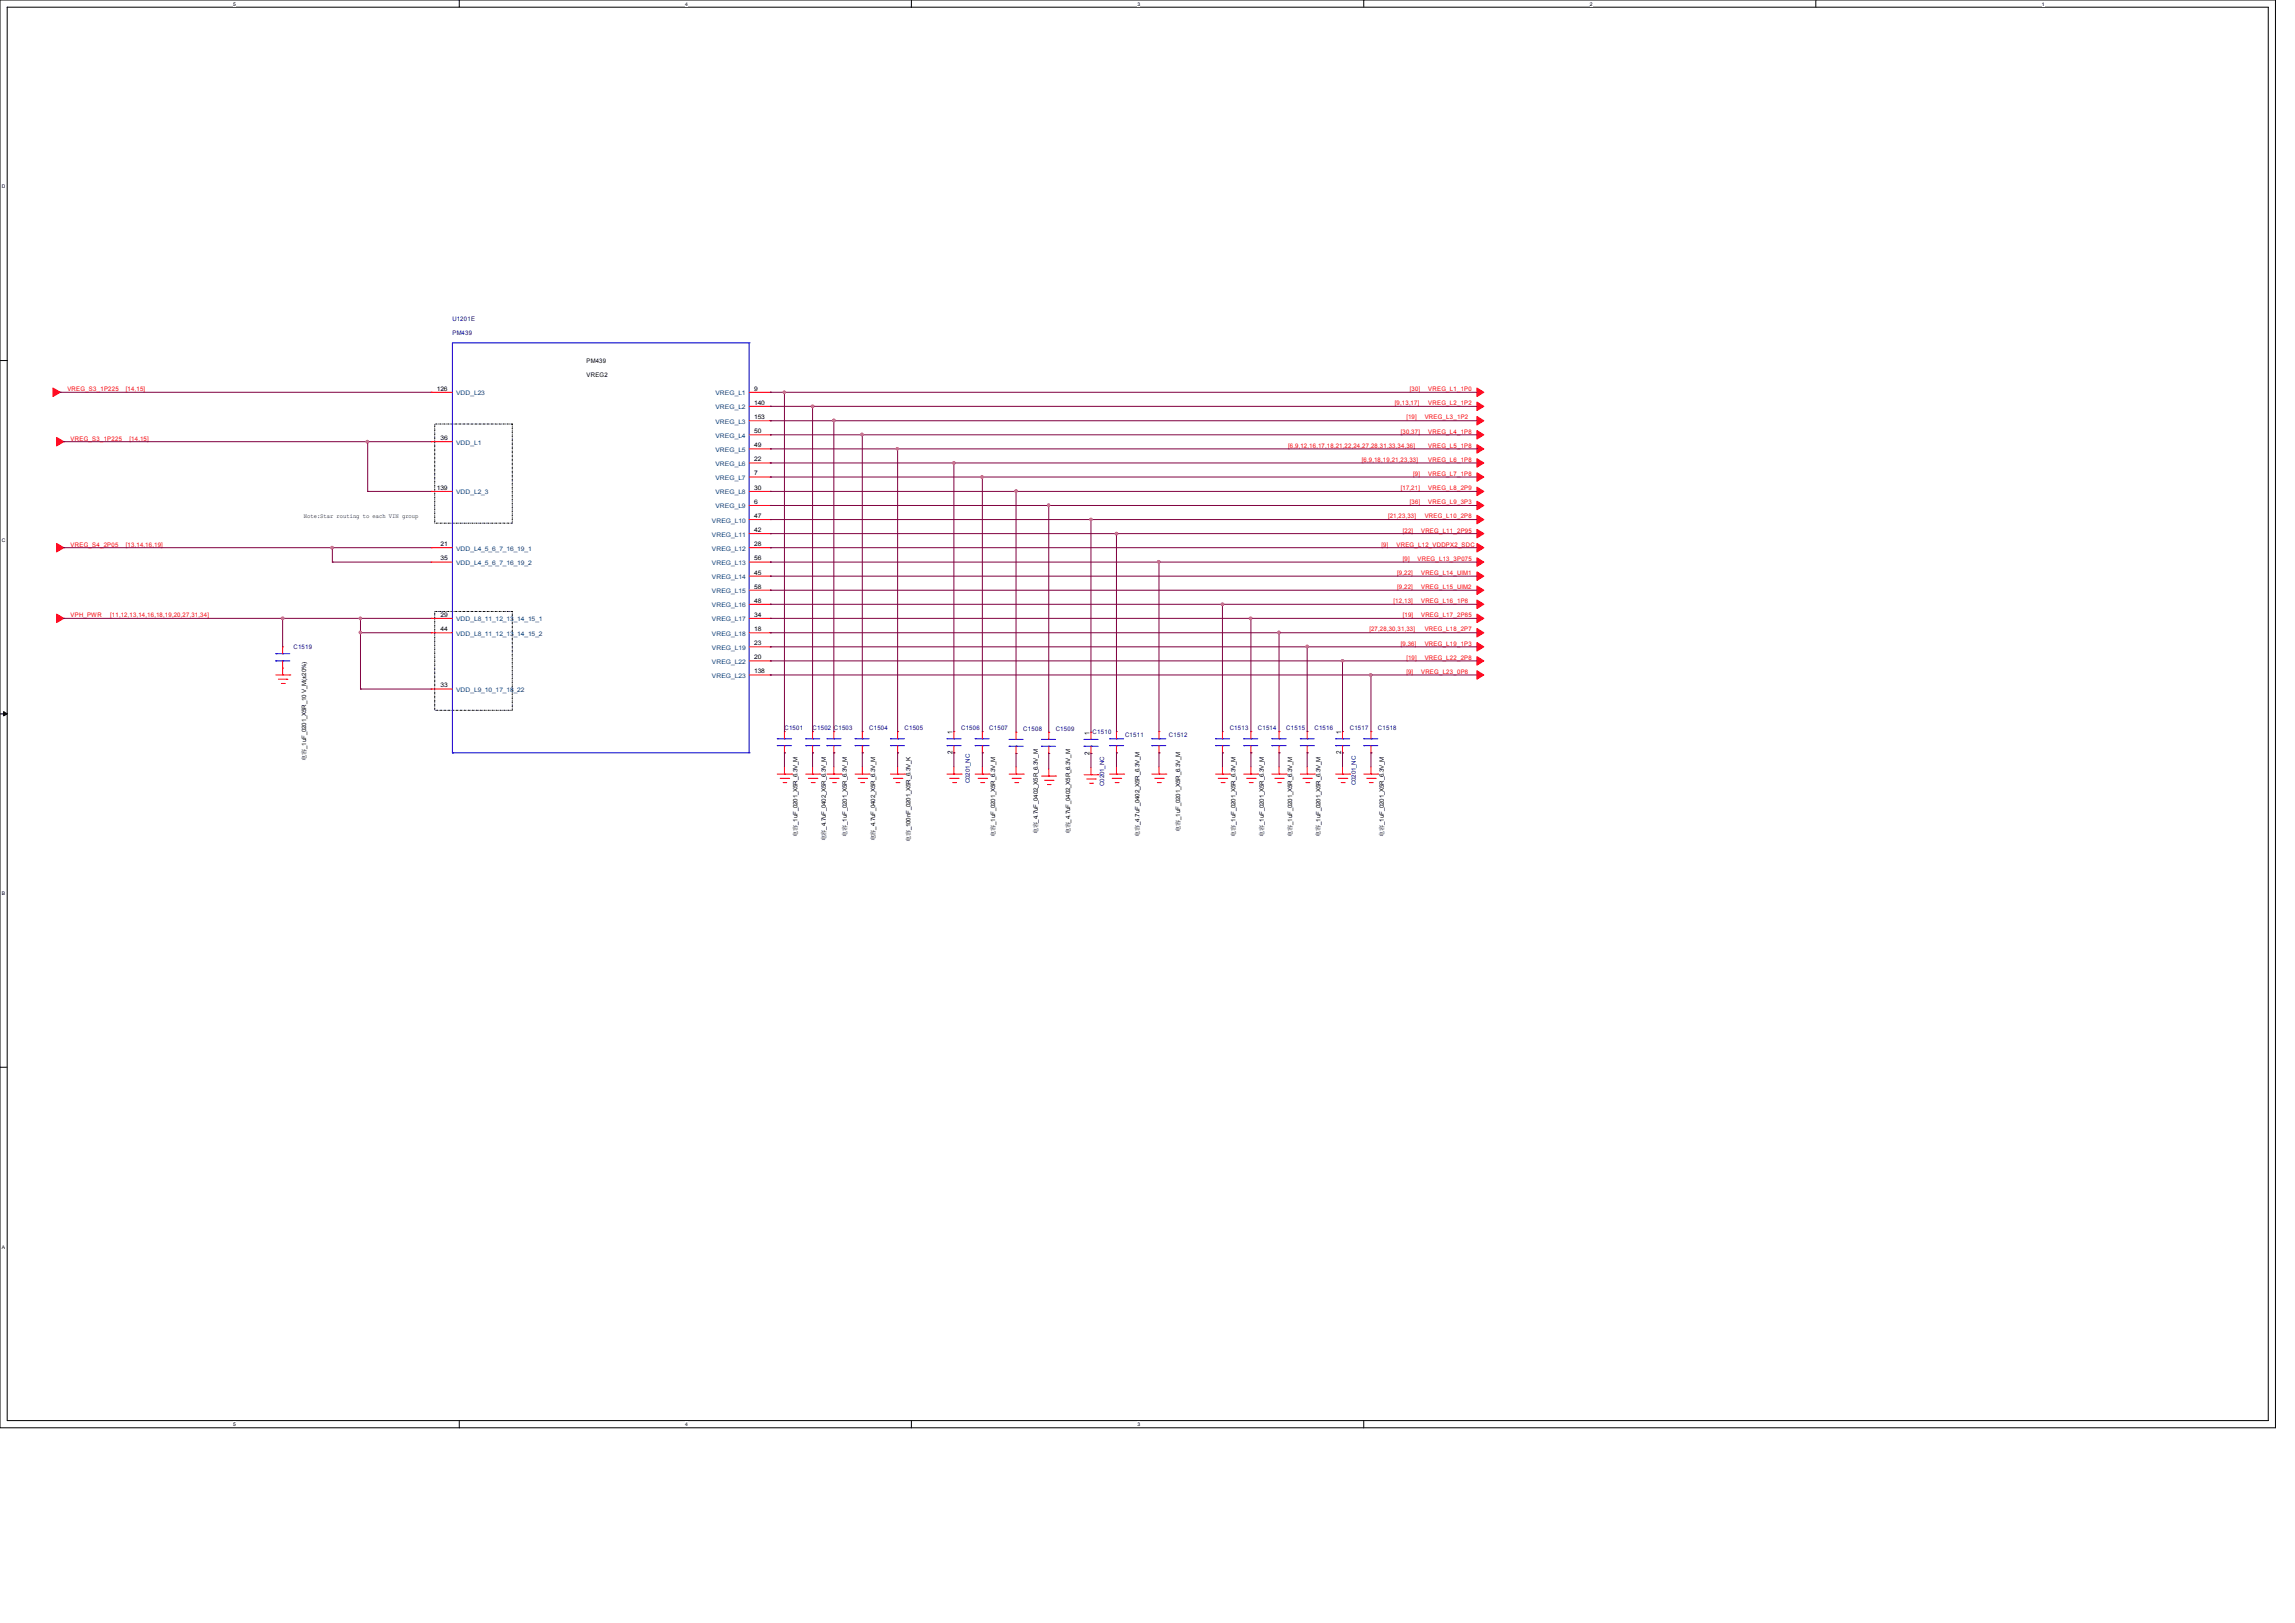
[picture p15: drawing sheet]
<svg xmlns="http://www.w3.org/2000/svg" width="297mm" height="210mm" viewBox="0 0 297 210" stroke-linecap="round" stroke-linejoin="round" font-family="sans-serif">
<defs><g id="words">
<g font-size=".9">
<text x="123.2" y="95" transform="rotate(-90 123.2 95)">1</text>
<text x="141" y="95" transform="rotate(-90 141 95)">1</text>
<text x="173.5" y="95" transform="rotate(-90 173.5 95)">1</text>
<text x="123.2" y="97.6" transform="rotate(-90 123.2 97.6)">2</text>
<text x="141" y="97.7" transform="rotate(-90 141 97.7)">2</text>
<text x="173.5" y="97.6" transform="rotate(-90 173.5 97.6)">2</text>
</g>
<g font-size=".8" fill="#000080">
<text x="58.6" y="41.5">U1201E</text>
<text x="58.6" y="43.3">PM439</text>
<text x="38" y="84">C1519</text>
<text x="101.5" y="94.5">C1501</text>
<text x="105.2" y="94.5">C1502</text>
<text x="107.9" y="94.5">C1503</text>
<text x="112.5" y="94.5">C1504</text>
<text x="117.1" y="94.5">C1505</text>
<text x="124.4" y="94.5">C1506</text>
<text x="128" y="94.5">C1507</text>
<text x="132.4" y="94.6">C1508</text>
<text x="136.6" y="94.6">C1509</text>
<text x="141.4" y="95">C1510</text>
<text x="145.6" y="95.3">C1511</text>
<text x="151.3" y="95.3">C1512</text>
<text x="159.1" y="94.5">C1513</text>
<text x="162.8" y="94.5">C1514</text>
<text x="166.5" y="94.5">C1515</text>
<text x="170.1" y="94.5">C1516</text>
<text x="174.7" y="94.5">C1517</text>
<text x="178.3" y="94.5">C1518</text>
<text x="125.5" y="101.3" transform="rotate(-90 125.5 101.3)">C0201_NC</text>
<text x="142.9" y="101.7" transform="rotate(-90 142.9 101.7)">C0201_NC</text>
<text x="175.4" y="101.6" transform="rotate(-90 175.4 101.6)">C0201_NC</text>
</g>
<g font-size=".8">
<text x="75.9" y="46.9">PM439</text>
<text x="56.5" y="50.5">126</text>
<text x="75.9" y="48.8">VREG2</text>
<text x="97.6" y="52.4">140</text>
<text x="97.6" y="50.5">9</text>
<text x="57" y="56.9">36</text>
<text x="97.6" y="59.7">22</text>
<text x="97.6" y="57.9">49</text>
<text x="97.6" y="56">50</text>
<text x="97.6" y="54.2">153</text>
<text x="56.5" y="63.4">139</text>
<text x="97.6" y="65.2">6</text>
<text x="97.6" y="63.4">30</text>
<text x="97.6" y="61.5">7</text>
<text x="39.3" y="67">Note:Star routing to each VIN group</text>
<text x="57" y="70.7">21</text>
<text x="97.6" y="70.7">28</text>
<text x="97.6" y="68.8">42</text>
<text x="97.6" y="67">47</text>
<text x="57" y="72.5">35</text>
<text x="97.6" y="78">48</text>
<text x="97.6" y="76.2">58</text>
<text x="97.6" y="74.3">45</text>
<text x="97.6" y="72.5">56</text>
<text x="57" y="79.8">29</text>
<text x="57" y="81.7">44</text>
<text x="97.6" y="83.5">23</text>
<text x="97.6" y="81.7">18</text>
<text x="97.6" y="79.8">34</text>
<text x="57" y="88.9">33</text>
<text x="97.6" y="87.1">138</text>
<text x="97.6" y="85.3">20</text>
<text x="39.6" y="98.4" transform="rotate(-90 39.6 98.4)">电容_1uF_0201_X5R_10 V_M(±20%)</text>
<text x="134.3" y="108" transform="rotate(-90 134.3 108)">电容_4.7uF_0402_X5R_6.3V_M</text>
<text x="138.5" y="108" transform="rotate(-90 138.5 108)">电容_4.7uF_0402_X5R_6.3V_M</text>
<text x="152.7" y="107.6" transform="rotate(-90 152.7 107.6)">电容_1uF_0201_X5R_6.3V_M</text>
<text x="103.2" y="108.2" transform="rotate(-90 103.2 108.2)">电容_1uF_0201_X5R_6.3V_M</text>
<text x="106.9" y="108.9" transform="rotate(-90 106.9 108.9)">电容_4.7uF_0402_X5R_6.3V_M</text>
<text x="109.6" y="108.2" transform="rotate(-90 109.6 108.2)">电容_1uF_0201_X5R_6.3V_M</text>
<text x="113.2" y="108.9" transform="rotate(-90 113.2 108.9)">电容_4.7uF_0402_X5R_6.3V_M</text>
<text x="117.8" y="109" transform="rotate(-90 117.8 109)">电容_100nF_0201_X5R_6.3V_K</text>
<text x="128.8" y="108.2" transform="rotate(-90 128.8 108.2)">电容_1uF_0201_X5R_6.3V_M</text>
<text x="147.5" y="108.2" transform="rotate(-90 147.5 108.2)">电容_4.7uF_0402_X5R_6.3V_M</text>
<text x="159.9" y="108.2" transform="rotate(-90 159.9 108.2)">电容_1uF_0201_X5R_6.3V_M</text>
<text x="163.5" y="108.2" transform="rotate(-90 163.5 108.2)">电容_1uF_0201_X5R_6.3V_M</text>
<text x="167.2" y="108.2" transform="rotate(-90 167.2 108.2)">电容_1uF_0201_X5R_6.3V_M</text>
<text x="170.9" y="108.2" transform="rotate(-90 170.9 108.2)">电容_1uF_0201_X5R_6.3V_M</text>
<text x="179.1" y="108.2" transform="rotate(-90 179.1 108.2)">电容_1uF_0201_X5R_6.3V_M</text>
</g>
<g font-size=".8" fill="#f00">
<text x="8.7" y="50.6">VREG_S3_1P225</text>
<text x="16.3" y="50.6">[14,15]</text>
<text x="180.5" y="52.5">[9,13,17]</text>
<text x="182.5" y="50.6">[30]</text>
<text x="184.8" y="52.5">VREG_L2_1P2</text>
<text x="184.8" y="50.6">VREG_L1_1P0</text>
<text x="9.1" y="57">VREG_S3_1P225</text>
<text x="16.8" y="57">[14,15]</text>
<text x="166.7" y="57.9">[6,9,12,16,17,18,21,22,24,27,28,31,33,34,36]</text>
<text x="176.2" y="59.8">[6,9,18,19,21,23,33]</text>
<text x="181.3" y="56.1">[30,37]</text>
<text x="182" y="54.3">[19]</text>
<text x="184.4" y="54.3">VREG_L3_1P2</text>
<text x="184.8" y="57.9">VREG_L5_1P8</text>
<text x="184.8" y="56.1">VREG_L4_1P8</text>
<text x="184.8" y="59.8">VREG_L6_1P8</text>
<text x="181.3" y="63.4">[17,21]</text>
<text x="182.5" y="65.2">[36]</text>
<text x="182.9" y="61.6">[9]</text>
<text x="184.8" y="61.6">VREG_L7_1P8</text>
<text x="184.8" y="63.4">VREG_L8_2P9</text>
<text x="184.8" y="65.2">VREG_L9_3P3</text>
<text x="9.1" y="70.7">VREG_S4_2P05</text>
<text x="16.3" y="70.7">[13,14,16,19]</text>
<text x="178.8" y="70.7">[9]</text>
<text x="179.6" y="67.1">[21,23,33]</text>
<text x="180.7" y="70.7">VREG_L12_VDDPX2_SDC</text>
<text x="181.5" y="68.9">[22]</text>
<text x="183.9" y="68.9">VREG_L11_2P95</text>
<text x="184.4" y="67.1">VREG_L10_2P8</text>
<text x="180.8" y="74.4">[9,22]</text>
<text x="180.8" y="76.2">[9,22]</text>
<text x="181.5" y="72.6">[9]</text>
<text x="183.4" y="72.6">VREG_L13_3P075</text>
<text x="183.9" y="74.4">VREG_L14_UIM1</text>
<text x="183.9" y="76.2">VREG_L15_UIM2</text>
<text x="9.1" y="79.9">VPH_PWR</text>
<text x="14.3" y="79.9">[11,12,13,14,16,18,19,20,27,31,34]</text>
<text x="177.2" y="81.7">[27,28,30,31,33]</text>
<text x="180.4" y="78.1">[12,13]</text>
<text x="181.3" y="83.5">[9,36]</text>
<text x="181.5" y="79.9">[19]</text>
<text x="183.9" y="79.9">VREG_L17_2P85</text>
<text x="183.9" y="78.1">VREG_L16_1P8</text>
<text x="184.4" y="81.7">VREG_L18_2P7</text>
<text x="184.4" y="83.5">VREG_L19_1P3</text>
<text x="182" y="85.3">[19]</text>
<text x="182" y="87.2">[9]</text>
<text x="183.9" y="87.2">VREG_L23_0P8</text>
<text x="184.4" y="85.3">VREG_L22_2P8</text>
</g>
<g font-size=".8" fill="#004080">
<text x="59" y="51.1">VDD_L23</text>
<text x="92.6" y="53">VREG_L2</text>
<text x="92.6" y="51.1">VREG_L1</text>
<text x="59" y="57.5">VDD_L1</text>
<text x="92.6" y="58.5">VREG_L5</text>
<text x="92.6" y="56.6">VREG_L4</text>
<text x="92.6" y="54.8">VREG_L3</text>
<text x="59" y="64">VDD_L2_3</text>
<text x="92.6" y="65.8">VREG_L9</text>
<text x="92.6" y="64">VREG_L8</text>
<text x="92.6" y="62.1">VREG_L7</text>
<text x="92.6" y="60.3">VREG_L6</text>
<text x="59" y="71.2">VDD_L4_5_6_7_16_19_1</text>
<text x="92.1" y="71.2">VREG_L12</text>
<text x="92.1" y="69.4">VREG_L11</text>
<text x="92.1" y="67.6">VREG_L10</text>
<text x="59" y="73.1">VDD_L4_5_6_7_16_19_2</text>
<text x="92.1" y="76.8">VREG_L15</text>
<text x="92.1" y="74.9">VREG_L14</text>
<text x="92.1" y="73.1">VREG_L13</text>
<text x="59" y="80.4">VDD_L8_11_12_13_14_15_1</text>
<text x="59" y="82.3">VDD_L8_11_12_13_14_15_2</text>
<text x="92.1" y="82.3">VREG_L18</text>
<text x="92.1" y="80.4">VREG_L17</text>
<text x="92.1" y="78.6">VREG_L16</text>
<text x="59" y="89.5">VDD_L9_10_17_18_22</text>
<text x="92.1" y="87.7">VREG_L23</text>
<text x="92.1" y="85.9">VREG_L22</text>
<text x="92.1" y="84.1">VREG_L19</text>
</g>
<g font-size=".6">
<text x="30.2" y=".7">5</text>
<text x="88.7" y=".7">4</text>
<text x="147.2" y=".7">3</text>
<text x="205.7" y=".7">2</text>
<text x="264.2" y=".7">1</text>
<text x=".3" y="24.4">D</text>
<text x=".3" y="70.1">C</text>
<text x=".3" y="115.8">B</text>
<text x=".3" y="161.5">A</text>
<text x="30.2" y="184.5">5</text>
<text x="88.7" y="184.5">4</text>
<text x="147.2" y="184.5">3</text>
</g>
</g></defs>
<path d="M0 0h294.5v184.7h-294.5zM.9 .9h292.6v182.9h-292.6z" fill="none" stroke="#000" stroke-width=".13"/>
<g fill="#fff">
<path d="M30.2 .1h.3v.7h-.3z"/>
<path d="M30.2 183.9h.3v.8h-.3z"/>
</g>
<path d="M59.4 0v.9M59.4 183.8v.9" fill="none" stroke="#000" stroke-width=".13"/>
<g fill="#fff">
<path d="M88.7 .1h.3v.7h-.3z"/>
<path d="M88.7 183.9h.3v.8h-.3z"/>
</g>
<path d="M117.9 0v.9M117.9 183.8v.9" fill="none" stroke="#000" stroke-width=".13"/>
<g fill="#fff">
<path d="M147.2 .1h.3v.7h-.3z"/>
<path d="M147.2 183.9h.3v.8h-.3z"/>
</g>
<path d="M176.5 0v.9M176.5 183.8v.9" fill="none" stroke="#000" stroke-width=".13"/>
<path d="M205.7 .1h.4v.7h-.4z" fill="#fff"/>
<path d="M235 0v.9" fill="none" stroke="#000" stroke-width=".13"/>
<g fill="#fff">
<path d="M264.2 .1h.4v.7h-.4z"/>
<path d="M.3 23.8h.4v.7h-.4z"/>
<path d="M.3 69.5h.4v.7h-.4z"/>
</g>
<path d="M0 46.7h.9" fill="none" stroke="#000" stroke-width=".13"/>
<path d="M.3 115.2h.4v.8h-.4z" fill="#fff"/>
<path d="M0 92.4h.9" fill="none" stroke="#000" stroke-width=".13"/>
<path d="M.5 92.1l.4 .3-.4 .2z" fill="#000" stroke="#000" stroke-width=".13"/>
<path d="M.3 161h.3v.7h-.3z" fill="#fff"/>
<path d="M0 138.1h.9" fill="none" stroke="#000" stroke-width=".13"/>
<path d="M56.3 54.9h10v12.8h-10zM56.3 79.1h10v12.8h-10z" fill="none" stroke="#000" stroke-width=".13" stroke-dasharray=".2 .2 0 .2"/>
<g fill="none" stroke="#f00" stroke-width=".13">
<path d="M55.8 50.8h2.7M55.8 57.1h2.7M55.8 57.1h.1M55.8 50.8h.1M96.9 59.9h2.8M96.9 58.1h2.8M96.9 56.3h2.8M96.9 54.4h2.8M96.9 52.6h2.8M96.9 50.8h2.8M99.7 59.9h.1M99.7 58.1h.1"/>
<path d="M99.7 56.3h.1M99.7 54.4h.1M99.7 52.6h.1M99.7 50.8h.1M55.8 72.7h2.7M55.8 70.9h2.7M55.8 63.6h2.7M55.8 63.6h.1M55.8 70.9h.1M55.8 72.7h.1M96.9 78.2h2.8M96.9 76.4h2.8"/>
<path d="M96.9 74.5h2.8M96.9 72.7h2.8M96.9 70.9h2.8M96.9 69h2.8M96.9 67.2h2.8M96.9 65.4h2.8M96.9 63.6h2.8M96.9 61.7h2.8M99.7 78.2h.1M99.7 76.4h.1M99.7 74.5h.1M99.7 72.7h.1"/>
<path d="M99.7 70.9h.1M99.7 69h.1M99.7 67.2h.1M99.7 65.4h.1M99.7 63.6h.1M99.7 61.7h.1M35.7 87.3h1.8M36 87.9h1.1M36.4 88.4h.4M36.6 87.3h.1M36.6 83.7h.1M36.6 86.4h.1"/>
<path d="M36.6 83.7v.9M36.6 85.5v1.8M36.8 88.4h.1M37.1 87.9h.1M37.5 87.3h.1M55.8 81.9h2.7M55.8 80h2.7M55.8 89.2h2.7M55.8 89.2h.1M55.8 80h.1M55.8 81.9h.1M96.9 87.3h2.8"/>
<path d="M96.9 85.5h2.8M96.9 83.7h2.8M96.9 81.9h2.8M96.9 80h2.8M99.7 87.3h.1M99.7 85.5h.1M99.7 83.7h.1M99.7 81.9h.1M99.7 80h.1M101.5 94.7h.1M101.5 97.4h.1M101.5 94.7v.9"/>
<path d="M101.5 96.5v.9M101.5 99.2v1M105.2 94.7h.1M105.2 97.4h.1M105.2 94.7v.9M105.2 96.5v.9M105.2 99.2v1M107.9 94.7h.1M107.9 97.4h.1M107.9 94.7v.9M107.9 96.5v.9M107.9 99.2v1"/>
<path d="M111.6 94.7h.1M111.6 97.4h.1M111.6 94.7v.9M111.6 96.5v.9M111.6 99.2v1M116.2 94.7h.1M116.2 97.4h.1M116.2 94.7v.9M116.2 96.5v.9M116.2 99.2v1M123.4 94.7h.1M123.4 97.4h.1"/>
<path d="M123.4 94.7v.9M123.4 96.5v.9M123.4 99.2v1M127.1 94.7h.1M127.1 97.4h.1M127.1 94.7v.9M127.1 96.5v.9M127.1 99.2v1M131.5 94.7h.1M131.5 97.5h.1M131.5 94.7v1M131.5 96.6v.9"/>
<path d="M131.5 99.2v1M135.7 94.7h.1M135.7 97.5h.1M135.7 94.7v1M135.7 96.6v.9M135.7 99.5v.9M141.2 94.7h.1M141.2 97.5h.1M141.2 94.7v1M141.2 96.6v.9M141.2 99.3v.9M144.5 94.7h.1"/>
<path d="M144.5 97.4h.1M144.5 94.7v.9M144.5 96.5v.9M144.5 99.2v1M150 94.7h.1M150 97.4h.1M150 94.7v.9M150 96.5v.9M150 99.2v1M158.2 94.7h.1M158.2 97.4h.1M158.2 94.7v.9"/>
<path d="M158.2 96.5v.9M158.2 99.2v1M161.9 94.7h.1M161.9 97.4h.1M161.9 94.7v.9M161.9 96.5v.9M161.9 99.2v1M165.5 94.7h.1M165.5 97.4h.1M165.5 94.7v.9M165.5 96.5v.9M165.5 99.2v1"/>
<path d="M169.2 94.7h.1M169.2 97.4h.1M169.2 94.7v.9M169.2 96.5v.9M169.2 99.2v1M173.7 94.7h.1M173.7 97.4h.1M173.7 94.7v.9M173.7 96.5v.9M173.7 99.2v1M177.4 94.7h.1M177.4 97.4h.1"/>
<path d="M177.4 94.7v.9M177.4 96.5v.9M177.4 99.2v1M100.6 100.2h1.8M101 100.7h1.1M101.3 101.3h.4M101.5 100.2h.1M101.7 101.3h.1M102.1 100.7h.1M102.4 100.2h.1M104.3 100.2h1.8M104.6 100.7h1.1"/>
<path d="M105 101.3h.4M105.2 100.2h.1M105.4 101.3h.1M105.7 100.7h.1M106.1 100.2h.1M107 100.2h1.8M107.4 100.7h1.1M107.7 101.3h.4M107.9 100.2h.1M108.1 101.3h.1M108.5 100.7h.1M108.8 100.2h.1"/>
<path d="M110.7 100.2h1.8M111 100.7h1.1M111.4 101.3h.4M111.6 100.2h.1M111.8 101.3h.1M112.1 100.7h.1M112.5 100.2h.1M115.2 100.2h1.9M115.6 100.7h1.1M116 101.3h.3M116.2 100.2h.1M116.3 101.3h.1"/>
<path d="M116.7 100.7h.1M117.1 100.2h.1M122.6 100.2h1.8M122.9 100.7h1.1M123.3 101.3h.4M123.4 100.2h.1M123.7 101.3h.1M124 100.7h.1M124.4 100.2h.1M126.2 100.2h1.8M126.6 100.7h1.1M126.9 101.3h.4"/>
<path d="M127.1 100.2h.1M127.3 101.3h.1M127.7 100.7h.1M128 100.2h.1M130.6 100.2h1.8M131 100.7h1M131.3 101.3h.4M131.5 100.2h.1M131.7 101.3h.1M132 100.7h.1M132.4 100.2h.1M134.8 100.4h1.8"/>
<path d="M135.2 101h1.1M135.6 101.5h.3M135.7 100.4h.1M135.9 101.5h.1M136.3 101h.1M136.6 100.4h.1M140.3 100.2h1.8M140.6 100.8h1.1M141 101.3h.4M141.2 100.2h.1M141.4 101.3h.1M141.7 100.8h.1"/>
<path d="M142.1 100.2h.1M143.6 100.2h1.8M143.9 100.7h1.1M144.3 101.3h.4M144.5 100.2h.1M144.7 101.3h.1M145 100.7h.1M145.4 100.2h.1M149.1 100.2h1.8M149.4 100.7h1.1M149.8 101.3h.4M150 100.2h.1"/>
<path d="M150.2 101.3h.1M150.5 100.7h.1M150.9 100.2h.1M157.3 100.2h1.8M157.6 100.7h1.2M158 101.3h.4M158.2 100.2h.1M158.4 101.3h.1M158.7 100.7h.1M159.1 100.2h.1M161 100.2h1.8M161.3 100.7h1.1"/>
<path d="M161.7 101.3h.4M161.9 100.2h.1M162.1 101.3h.1M162.4 100.7h.1M162.8 100.2h.1M164.6 100.2h1.9M165 100.7h1.1M165.4 101.3h.3M165.5 100.2h.1M165.7 101.3h.1M166.1 100.7h.1M166.5 100.2h.1"/>
<path d="M168.3 100.2h1.8M168.6 100.7h1.1M169 101.3h.4M169.2 100.2h.1M169.4 101.3h.1M169.7 100.7h.1M170.1 100.2h.1M172.8 100.2h1.9M173.2 100.7h1.1M173.6 101.3h.3M173.7 100.2h.1M173.9 101.3h.1"/>
<path d="M174.3 100.7h.1M174.7 100.2h.1M176.5 100.2h1.8M176.9 100.7h1.1M177.2 101.3h.4M177.4 100.2h.1M177.6 101.3h.1M178 100.7h.1M178.3 100.2h.1"/>
</g>
<g fill="#f00" stroke="#f00" stroke-width=".13">
<path d="M7.3 56.6l1 .5-1 .6z" fill-rule="evenodd"/>
<path d="M191.1 52l.9 .6-.9 .5z" fill-rule="evenodd"/>
<path d="M191.1 53.9l.9 .5-.9 .6z" fill-rule="evenodd"/>
<path d="M7.3 79.5l1 .5-1 .6z" fill-rule="evenodd"/>
<path d="M191.1 57.5l.9 .6-.9 .5z" fill-rule="evenodd"/>
<path d="M191.1 61.2l.9 .5-.9 .6z" fill-rule="evenodd"/>
<path d="M191.1 50.2l.9 .6-.9 .5z" fill-rule="evenodd"/>
<path d="M191.1 63l.9 .6-.9 .5z" fill-rule="evenodd"/>
<path d="M191.1 64.9l.9 .5-.9 .6z" fill-rule="evenodd"/>
<path d="M191.1 66.7l.9 .5-.9 .6z" fill-rule="evenodd"/>
<path d="M191.1 55.7l.9 .6-.9 .5z" fill-rule="evenodd"/>
<path d="M191.1 70.3l.9 .6-.9 .5z" fill-rule="evenodd"/>
<path d="M191.1 72.2l.9 .5-.9 .6z" fill-rule="evenodd"/>
<path d="M191.1 74l.9 .5-.9 .6z" fill-rule="evenodd"/>
<path d="M191.1 75.8l.9 .6-.9 .5z" fill-rule="evenodd"/>
<path d="M191.1 79.5l.9 .5-.9 .6z" fill-rule="evenodd"/>
<path d="M191.1 68.5l.9 .5-.9 .6z" fill-rule="evenodd"/>
<path d="M191.1 81.3l.9 .6-.9 .5z" fill-rule="evenodd"/>
<path d="M191.1 59.4l.9 .5-.9 .6z" fill-rule="evenodd"/>
<path d="M7.3 70.3l1 .6-1 .5z" fill-rule="evenodd"/>
<path d="M191.1 77.6l.9 .6-.9 .5z" fill-rule="evenodd"/>
<path d="M191.1 83.1l.9 .6-.9 .5z" fill-rule="evenodd"/>
<path d="M191.1 85l.9 .5-.9 .6z" fill-rule="evenodd"/>
<path d="M191.1 86.8l.9 .5-.9 .6z" fill-rule="evenodd"/>
<path d="M6.9 50.2l.9 .6-.9 .5z" fill-rule="evenodd"/>
</g>
<g fill="none" stroke="#00f" stroke-width=".13">
<path d="M96.9 44.4h.1M96.9 44.4v53M96.9 44.4h-38.4v53M35.7 84.6h.1M35.7 85.5h.1M35.7 84.6h1.8M35.7 85.5h1.8M36.6 84.6h.1M36.6 85.5h.1M58.5 97.4h38.4M58.5 97.4h.1M96.9 97.4h.1"/>
<path d="M100.6 95.6h1.8M100.6 96.5h1.8M100.6 95.6h.1M100.6 96.5h.1M101.5 95.6h.1M101.5 96.5h.1M104.3 95.6h.1M104.3 96.5h.1M104.3 95.6h1.8M104.3 96.5h1.8M105.2 95.6h.1M105.2 96.5h.1"/>
<path d="M107 95.6h.1M107 96.5h.1M107 95.6h1.8M107 96.5h1.8M107.9 95.6h.1M107.9 96.5h.1M110.7 95.6h.1M110.7 96.5h.1M110.7 95.6h1.8M110.7 96.5h1.8M111.6 95.6h.1M111.6 96.5h.1"/>
<path d="M115.2 95.6h.1M115.2 96.5h.1M115.2 95.6h1.9M115.2 96.5h1.9M116.2 95.6h.1M116.2 96.5h.1M122.6 95.6h.1M122.6 96.5h.1M122.6 95.6h1.8M122.6 96.5h1.8M123.4 95.6h.1M123.4 96.5h.1"/>
<path d="M126.2 95.6h.1M126.2 96.5h.1M126.2 95.6h1.8M126.2 96.5h1.8M127.1 95.6h.1M127.1 96.5h.1M130.6 95.7h.1M130.6 96.6h.1M130.6 95.7h1.8M130.6 96.6h1.8M131.5 95.7h.1M131.5 96.6h.1"/>
<path d="M134.8 95.7h.1M134.8 96.6h.1M134.8 95.7h1.8M134.8 96.6h1.8M135.7 95.7h.1M135.7 96.6h.1M140.3 95.7h.1M140.3 96.6h.1M140.3 95.7h1.8M140.3 96.6h1.8M141.2 95.7h.1M141.2 96.6h.1"/>
<path d="M143.6 95.6h.1M143.6 96.5h.1M143.6 95.6h1.8M143.6 96.5h1.8M144.5 95.6h.1M144.5 96.5h.1M149.1 95.6h.1M149.1 96.5h.1M149.1 95.6h1.8M149.1 96.5h1.8M150 95.6h.1M150 96.5h.1"/>
<path d="M157.3 95.6h.1M157.3 96.5h.1M157.3 95.6h1.8M157.3 96.5h1.8M158.2 95.6h.1M158.2 96.5h.1M161 95.6h.1M161 96.5h.1M161 95.6h1.8M161 96.5h1.8M161.9 95.6h.1M161.9 96.5h.1"/>
<path d="M164.6 95.6h1.9M164.6 96.5h1.9M164.6 95.6h.1M164.6 96.5h.1M165.5 95.6h.1M165.5 96.5h.1M168.3 95.6h.1M168.3 96.5h.1M168.3 95.6h1.8M168.3 96.5h1.8M169.2 95.6h.1M169.2 96.5h.1"/>
<path d="M172.8 95.6h.1M172.8 96.5h.1M172.8 95.6h1.9M172.8 96.5h1.9M173.7 95.6h.1M173.7 96.5h.1M176.5 95.6h.1M176.5 96.5h.1M176.5 95.6h1.8M176.5 96.5h1.8M177.4 95.6h.1M177.4 96.5h.1"/>
</g>
<g fill="none" stroke="#800040" stroke-width=".13">
<path d="M7.8 50.8h.1M7.8 50.8h48M8.3 57.1h47.5M8.3 57.1h.1M47.6 57.1h.1M47.6 57.1v6.5M99.7 50.8h91.4M99.7 59.9h91.4M99.7 52.6h91.4M99.7 58.1h91.4M99.7 54.4h91.4M99.7 50.8h.1"/>
<path d="M99.7 52.6h.1M99.7 54.4h.1M99.7 56.3h.1M99.7 58.1h.1M99.7 59.9h.1M99.7 56.3h91.4M101.5 50.8h.1M101.5 50.8v43.9M105.2 52.6h.1M105.2 52.6v42.1M107.9 54.4h.1M107.9 54.4v40.3"/>
<path d="M111.6 56.3h.1M111.6 56.3v38.4M116.2 58.1h.1M116.2 58.1v36.6M123.4 59.9h.1M123.4 59.9v34.8M191.1 58.1h.1M8.3 70.9h.1M8.3 70.9h47.5M43 72.7h.1M43 70.9h.1M43 70.9v1.8"/>
<path d="M43 72.7h12.8M47.6 63.6h.1M47.6 63.6h8.2M99.7 67.2h91.4M99.7 61.7h91.4M99.7 70.9h91.4M99.7 74.5h91.4M99.7 76.4h91.4M99.7 69h91.4M99.7 63.6h91.4M99.7 65.4h91.4M99.7 61.7h.1"/>
<path d="M99.7 63.6h.1M99.7 65.4h.1M99.7 67.2h.1M99.7 69h.1M99.7 70.9h.1M99.7 72.7h.1M99.7 74.5h.1M99.7 76.4h.1M99.7 78.2h.1M99.7 78.2h91.4M99.7 72.7h91.4M127.1 61.7h.1"/>
<path d="M127.1 61.7v33M131.5 63.6h.1M131.5 63.6v31.1M135.7 65.4h.1M135.7 65.4v29.3M141.2 67.2h.1M141.2 67.2v27.5M144.5 69h.1M144.5 69v25.7M150 72.7h.1M150 72.7v22M158.2 78.2h.1"/>
<path d="M158.2 78.2v16.5M8.3 80h.1M8.3 80h47.5M36.6 80h.1M36.6 80v3.7M46.7 81.9h.1M46.7 89.2h.1M46.7 80h.1M46.7 80v9.2M46.7 81.9h9.1M46.7 89.2h9.1M99.7 85.5h91.4"/>
<path d="M99.7 81.9h91.4M99.7 87.3h91.4M99.7 83.7h91.4M99.7 80h.1M99.7 81.9h.1M99.7 83.7h.1M99.7 85.5h.1M99.7 87.3h.1M99.7 80h91.4M101.5 97.4h.1M101.5 97.4v1.8M105.2 97.4h.1"/>
<path d="M105.2 97.4v1.8M107.9 97.4h.1M107.9 97.4v1.8M111.6 97.4h.1M111.6 97.4v1.8M116.2 97.4h.1M116.2 97.4v1.8M123.4 97.4h.1M123.4 97.4v1.8M127.1 97.4h.1M127.1 97.4v1.8M131.5 97.5h.1"/>
<path d="M131.5 97.5v1.7M135.7 97.5h.1M135.7 97.5v2M141.2 97.5h.1M141.2 97.5v1.8M144.5 97.4h.1M144.5 97.4v1.8M150 97.4h.1M150 97.4v1.8M158.2 97.4h.1M158.2 97.4v1.8M161.9 97.4h.1"/>
<path d="M161.9 80h.1M161.9 80v14.7M161.9 97.4v1.8M165.5 97.4h.1M165.5 81.9h.1M165.5 81.9v12.8M165.5 97.4v1.8M169.2 97.4h.1M169.2 83.7h.1M169.2 83.7v11M169.2 97.4v1.8M173.7 97.4h.1"/>
<path d="M173.7 85.5h.1M173.7 85.5v9.2M173.7 97.4v1.8M177.4 97.4h.1M177.4 87.3h.1M177.4 87.3v7.4M177.4 97.4v1.8"/>
</g>
<g fill="#f0f" stroke="#f0f" stroke-width=".13">
<path d="M173.6 85.4h.3v.2h-.3z" fill-rule="evenodd"/>
<path d="M116 58h.2v.2h-.2z" fill-rule="evenodd"/>
<path d="M141.1 67.1h.2v.2h-.2z" fill-rule="evenodd"/>
<path d="M173.6 85.4h.3v.2h-.3z" fill-rule="evenodd"/>
<path d="M116 58h.2v.2h-.2z" fill-rule="evenodd"/>
<path d="M141.1 67.1h.2v.2h-.2z" fill-rule="evenodd"/>
<circle cx="47.5" cy="57.1" r=".17"/>
<circle cx="43" cy="70.9" r=".17"/>
<circle cx="46.6" cy="81.8" r=".16"/>
<circle cx="158.2" cy="78.2" r=".17"/>
<circle cx="161.8" cy="80" r=".17"/>
<circle cx="165.5" cy="81.8" r=".16"/>
<circle cx="169.2" cy="83.7" r=".17"/>
<circle cx="177.4" cy="87.3" r=".17"/>
<circle cx="101.5" cy="50.7" r=".16"/>
<circle cx="105.2" cy="52.6" r=".17"/>
<circle cx="107.9" cy="54.4" r=".17"/>
<circle cx="111.5" cy="56.2" r=".17"/>
<circle cx="123.4" cy="59.9" r=".17"/>
<circle cx="127.1" cy="61.7" r=".17"/>
<circle cx="131.5" cy="63.5" r=".17"/>
<circle cx="135.7" cy="65.4" r=".16"/>
<circle cx="144.5" cy="69" r=".17"/>
<circle cx="149.9" cy="72.7" r=".17"/>
<circle cx="46.6" cy="80" r=".16"/>
<circle cx="36.6" cy="80" r=".17"/>
</g>
<use href="#words"/>
</svg>
